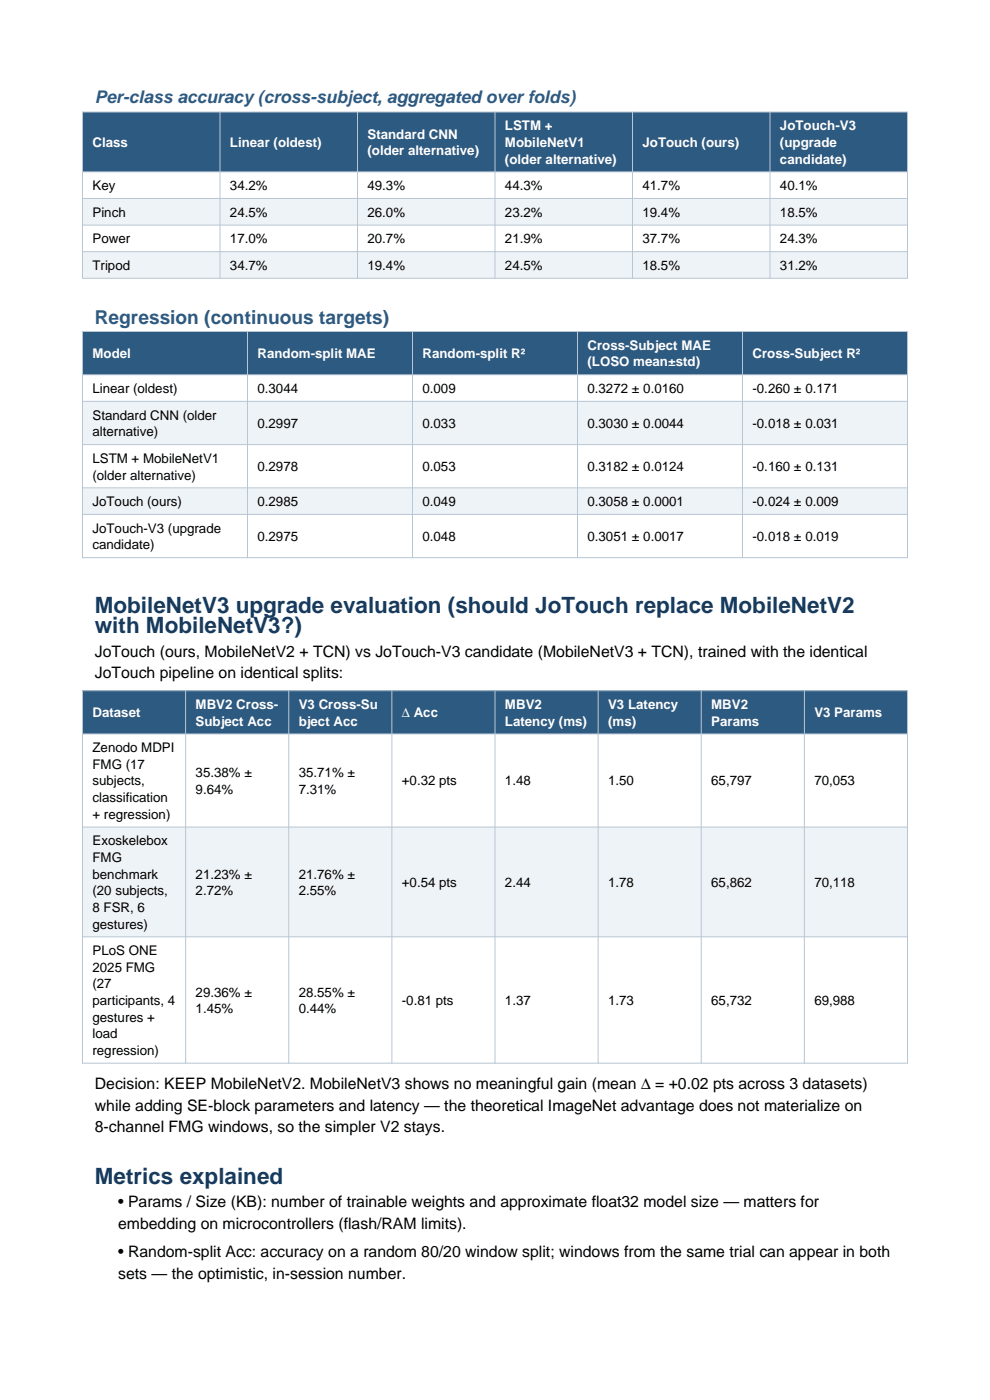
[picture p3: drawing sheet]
<svg xmlns="http://www.w3.org/2000/svg" width="210mm" height="297mm" viewBox="0 0 210 297" stroke-linecap="round" stroke-linejoin="round" font-family="sans-serif">
<defs><g id="words">
<g font-size="4.8" fill="#1a3a5c">
<text x="20.1" y="130.1">MobileNetV3 upgrade evaluation (should JoTouch replace MobileNetV2</text>
<text x="20.1" y="134.4">with MobileNetV3?)</text>
<text x="20.1" y="251.1">Metrics explained</text>
</g>
<text font-size="4.1" fill="#2d5a80" x="20.1" y="68.7">Regression (continuous targets)</text>
<text font-size="3.7" fill="#2d5a80" x="20.1" y="21.8">Per-class accuracy (cross-subject, aggregated over folds)</text>
<g font-size="3.4">
<text x="20.1" y="139.3">JoTouch (ours, MobileNetV2 + TCN) vs JoTouch-V3 candidate (MobileNetV3 + TCN), trained with the identical</text>
<text x="20.1" y="143.9">JoTouch pipeline on identical splits:</text>
<text x="20.1" y="231">Decision: KEEP MobileNetV2. MobileNetV3 shows no meaningful gain (mean ∆ = +0.02 pts across 3 datasets)</text>
<text x="20.1" y="235.6">while adding SE-block parameters and latency — the theoretical ImageNet advantage does not materialize on</text>
<text x="20.1" y="240.2">8-channel FMG windows, so the simpler V2 stays.</text>
<text x="25.1" y="256.1">• Params / Size (KB): number of trainable weights and approximate float32 model size — matters for</text>
<text x="25.1" y="260.7">embedding on microcontrollers (flash/RAM limits).</text>
<text x="25.1" y="266.6">• Random-split Acc: accuracy on a random 80/20 window split; windows from the same trial can appear in both</text>
<text x="25.1" y="271.2">sets — the optimistic, in-session number.</text>
</g>
<g font-size="2.8" fill="#fff">
<text x="77.9" y="29.4">Standard CNN</text>
<text x="107.1" y="27.6">LSTM +</text>
<text x="165.4" y="27.6">JoTouch-V3</text>
<text x="19.6" y="31.2">Class</text>
<text x="48.8" y="31.2">Linear (oldest)</text>
<text x="77.9" y="32.9">(older alternative)</text>
<text x="107.1" y="31.2">MobileNetV1</text>
<text x="107.1" y="34.7">(older alternative)</text>
<text x="136.3" y="31.2">JoTouch (ours)</text>
<text x="165.4" y="31.2">(upgrade</text>
<text x="165.4" y="34.7">candidate)</text>
<text x="19.6" y="76">Model</text>
<text x="54.6" y="76">Random-split MAE</text>
<text x="89.6" y="76">Random-split R²</text>
<text x="124.6" y="74.2">Cross-Subject MAE</text>
<text x="124.6" y="77.7">(LOSO mean±std)</text>
<text x="159.6" y="76">Cross-Subject R²</text>
<text x="19.6" y="152.2">Dataset</text>
<text x="41.5" y="150.4">MBV2 Cross-</text>
<text x="41.5" y="153.9">Subject Acc</text>
<text x="63.4" y="150.4">V3 Cross-Su</text>
<text x="63.4" y="153.9">bject Acc</text>
<text x="85.2" y="152.2">∆ Acc</text>
<text x="107.1" y="150.4">MBV2</text>
<text x="107.1" y="153.9">Latency (ms)</text>
<text x="129" y="150.4">V3 Latency</text>
<text x="129" y="153.9">(ms)</text>
<text x="150.9" y="150.4">MBV2</text>
<text x="150.9" y="153.9">Params</text>
<text x="172.7" y="152.2">V3 Params</text>
</g>
<g font-size="2.8">
<text x="19.6" y="40.3">Key</text>
<text x="48.8" y="40.3">34.2%</text>
<text x="77.9" y="40.3">49.3%</text>
<text x="107.1" y="40.3">44.3%</text>
<text x="136.3" y="40.3">41.7%</text>
<text x="165.4" y="40.3">40.1%</text>
<text x="19.6" y="46">Pinch</text>
<text x="48.8" y="46">24.5%</text>
<text x="77.9" y="46">26.0%</text>
<text x="107.1" y="46">23.2%</text>
<text x="136.3" y="46">19.4%</text>
<text x="165.4" y="46">18.5%</text>
<text x="19.6" y="51.6">Power</text>
<text x="48.8" y="51.6">17.0%</text>
<text x="77.9" y="51.6">20.7%</text>
<text x="107.1" y="51.6">21.9%</text>
<text x="136.3" y="51.6">37.7%</text>
<text x="165.4" y="51.6">24.3%</text>
<text x="19.6" y="57.3">Tripod</text>
<text x="48.8" y="57.3">34.7%</text>
<text x="77.9" y="57.3">19.4%</text>
<text x="107.1" y="57.3">24.5%</text>
<text x="136.3" y="57.3">18.5%</text>
<text x="165.4" y="57.3">31.2%</text>
<text x="19.6" y="83.4">Linear (oldest)</text>
<text x="54.6" y="83.4">0.3044</text>
<text x="89.6" y="83.4">0.009</text>
<text x="124.6" y="83.4">0.3272 ± 0.0160</text>
<text x="159.6" y="83.4">-0.260 ± 0.171</text>
<text x="19.6" y="89">Standard CNN (older</text>
<text x="19.6" y="92.6">alternative)</text>
<text x="54.6" y="90.8">0.2997</text>
<text x="89.6" y="90.8">0.033</text>
<text x="124.6" y="90.8">0.3030 ± 0.0044</text>
<text x="159.6" y="90.8">-0.018 ± 0.031</text>
<text x="19.6" y="98.2">LSTM + MobileNetV1</text>
<text x="19.6" y="101.7">(older alternative)</text>
<text x="54.6" y="100">0.2978</text>
<text x="89.6" y="100">0.053</text>
<text x="124.6" y="100">0.3182 ± 0.0124</text>
<text x="159.6" y="100">-0.160 ± 0.131</text>
<text x="19.6" y="107.4">JoTouch (ours)</text>
<text x="54.6" y="107.4">0.2985</text>
<text x="89.6" y="107.4">0.049</text>
<text x="124.6" y="107.4">0.3058 ± 0.0001</text>
<text x="159.6" y="107.4">-0.024 ± 0.009</text>
<text x="19.6" y="113">JoTouch-V3 (upgrade</text>
<text x="19.6" y="116.5">candidate)</text>
<text x="54.6" y="114.8">0.2975</text>
<text x="89.6" y="114.8">0.048</text>
<text x="124.6" y="114.8">0.3051 ± 0.0017</text>
<text x="159.6" y="114.8">-0.018 ± 0.019</text>
<text x="19.6" y="159.6">Zenodo MDPI</text>
<text x="19.6" y="163.1">FMG (17</text>
<text x="19.6" y="166.6">subjects,</text>
<text x="41.5" y="164.9">35.38% ±</text>
<text x="63.4" y="164.9">35.71% ±</text>
<text x="85.2" y="166.6">+0.32 pts</text>
<text x="107.1" y="166.6">1.48</text>
<text x="129" y="166.6">1.50</text>
<text x="150.9" y="166.6">65,797</text>
<text x="172.7" y="166.6">70,053</text>
<text x="19.6" y="170.2">classification</text>
<text x="19.6" y="173.7">+ regression)</text>
<text x="41.5" y="168.4">9.64%</text>
<text x="63.4" y="168.4">7.31%</text>
<text x="19.6" y="179.3">Exoskelebox</text>
<text x="19.6" y="182.9">FMG</text>
<text x="19.6" y="186.4">benchmark</text>
<text x="19.6" y="189.9">(20 subjects,</text>
<text x="41.5" y="186.4">21.23% ±</text>
<text x="41.5" y="189.9">2.72%</text>
<text x="63.4" y="186.4">21.76% ±</text>
<text x="63.4" y="189.9">2.55%</text>
<text x="85.2" y="188.2">+0.54 pts</text>
<text x="107.1" y="188.2">2.44</text>
<text x="129" y="188.2">1.78</text>
<text x="150.9" y="188.2">65,862</text>
<text x="172.7" y="188.2">70,118</text>
<text x="19.6" y="193.4">8 FSR, 6</text>
<text x="19.6" y="197">gestures)</text>
<text x="19.6" y="202.6">PLoS ONE</text>
<text x="19.6" y="206.1">2025 FMG</text>
<text x="19.6" y="209.7">(27</text>
<text x="19.6" y="213.2">participants, 4</text>
<text x="41.5" y="211.4">29.36% ±</text>
<text x="41.5" y="215">1.45%</text>
<text x="63.4" y="211.4">28.55% ±</text>
<text x="63.4" y="215">0.44%</text>
<text x="85.2" y="213.2">-0.81 pts</text>
<text x="107.1" y="213.2">1.37</text>
<text x="129" y="213.2">1.73</text>
<text x="150.9" y="213.2">65,732</text>
<text x="172.7" y="213.2">69,988</text>
<text x="19.6" y="216.7">gestures +</text>
<text x="19.6" y="220.3">load</text>
<text x="19.6" y="223.8">regression)</text>
</g>
</g></defs>
<path d="M17.5 23.8h175v12.7h-175z" fill-rule="evenodd" fill="#2d5a80"/>
<path d="M17.5 36.5h175v5.6h-175z" fill-rule="evenodd" fill="#fff"/>
<path d="M17.5 42.1h175v5.7h-175z" fill-rule="evenodd" fill="#eef3f8"/>
<path d="M17.5 47.8h175v5.6h-175z" fill-rule="evenodd" fill="#fff"/>
<path d="M17.5 53.4h175v5.6h-175z" fill-rule="evenodd" fill="#eef3f8"/>
<path d="M17.5 23.8h175v35.2h-175zM17.5 36.5h175M46.7 23.8v35.2M75.8 23.8v35.2M105 23.8v35.2M134.2 23.8v35.2M163.3 23.8v35.2M17.5 42.1h175M17.5 47.8h175M17.5 53.4h175" fill="none" stroke="#b8c6d4" stroke-width=".21"/>
<path d="M17.5 70.3h175v9.2h-175z" fill-rule="evenodd" fill="#2d5a80"/>
<path d="M17.5 79.5h175v5.6h-175z" fill-rule="evenodd" fill="#fff"/>
<path d="M17.5 85.1h175v9.2h-175z" fill-rule="evenodd" fill="#eef3f8"/>
<path d="M17.5 94.3h175v9.2h-175z" fill-rule="evenodd" fill="#fff"/>
<path d="M17.5 103.5h175v5.6h-175z" fill-rule="evenodd" fill="#eef3f8"/>
<path d="M17.5 109.1h175v9.2h-175z" fill-rule="evenodd" fill="#fff"/>
<path d="M17.5 70.3h175v48h-175zM17.5 79.5h175M52.5 70.3v48M87.5 70.3v48M122.5 70.3v48M157.5 70.3v48M17.5 85.1h175M17.5 94.3h175M17.5 103.5h175M17.5 109.1h175" fill="none" stroke="#b8c6d4" stroke-width=".21"/>
<path d="M17.5 146.5h175v9.2h-175z" fill-rule="evenodd" fill="#2d5a80"/>
<path d="M17.5 155.7h175v19.8h-175z" fill-rule="evenodd" fill="#fff"/>
<path d="M17.5 175.5h175v23.2h-175z" fill-rule="evenodd" fill="#eef3f8"/>
<path d="M17.5 198.7h175v26.9h-175z" fill-rule="evenodd" fill="#fff"/>
<path d="M17.5 146.5h175v79.1h-175zM17.5 155.7h175M39.4 146.5v79.1M61.2 146.5v79.1M83.1 146.5v79.1M105 146.5v79.1M126.9 146.5v79.1M148.7 146.5v79.1M170.6 146.5v79.1M17.5 175.5h175M17.5 198.7h175" fill="none" stroke="#b8c6d4" stroke-width=".21"/>
<use href="#words"/>
</svg>
